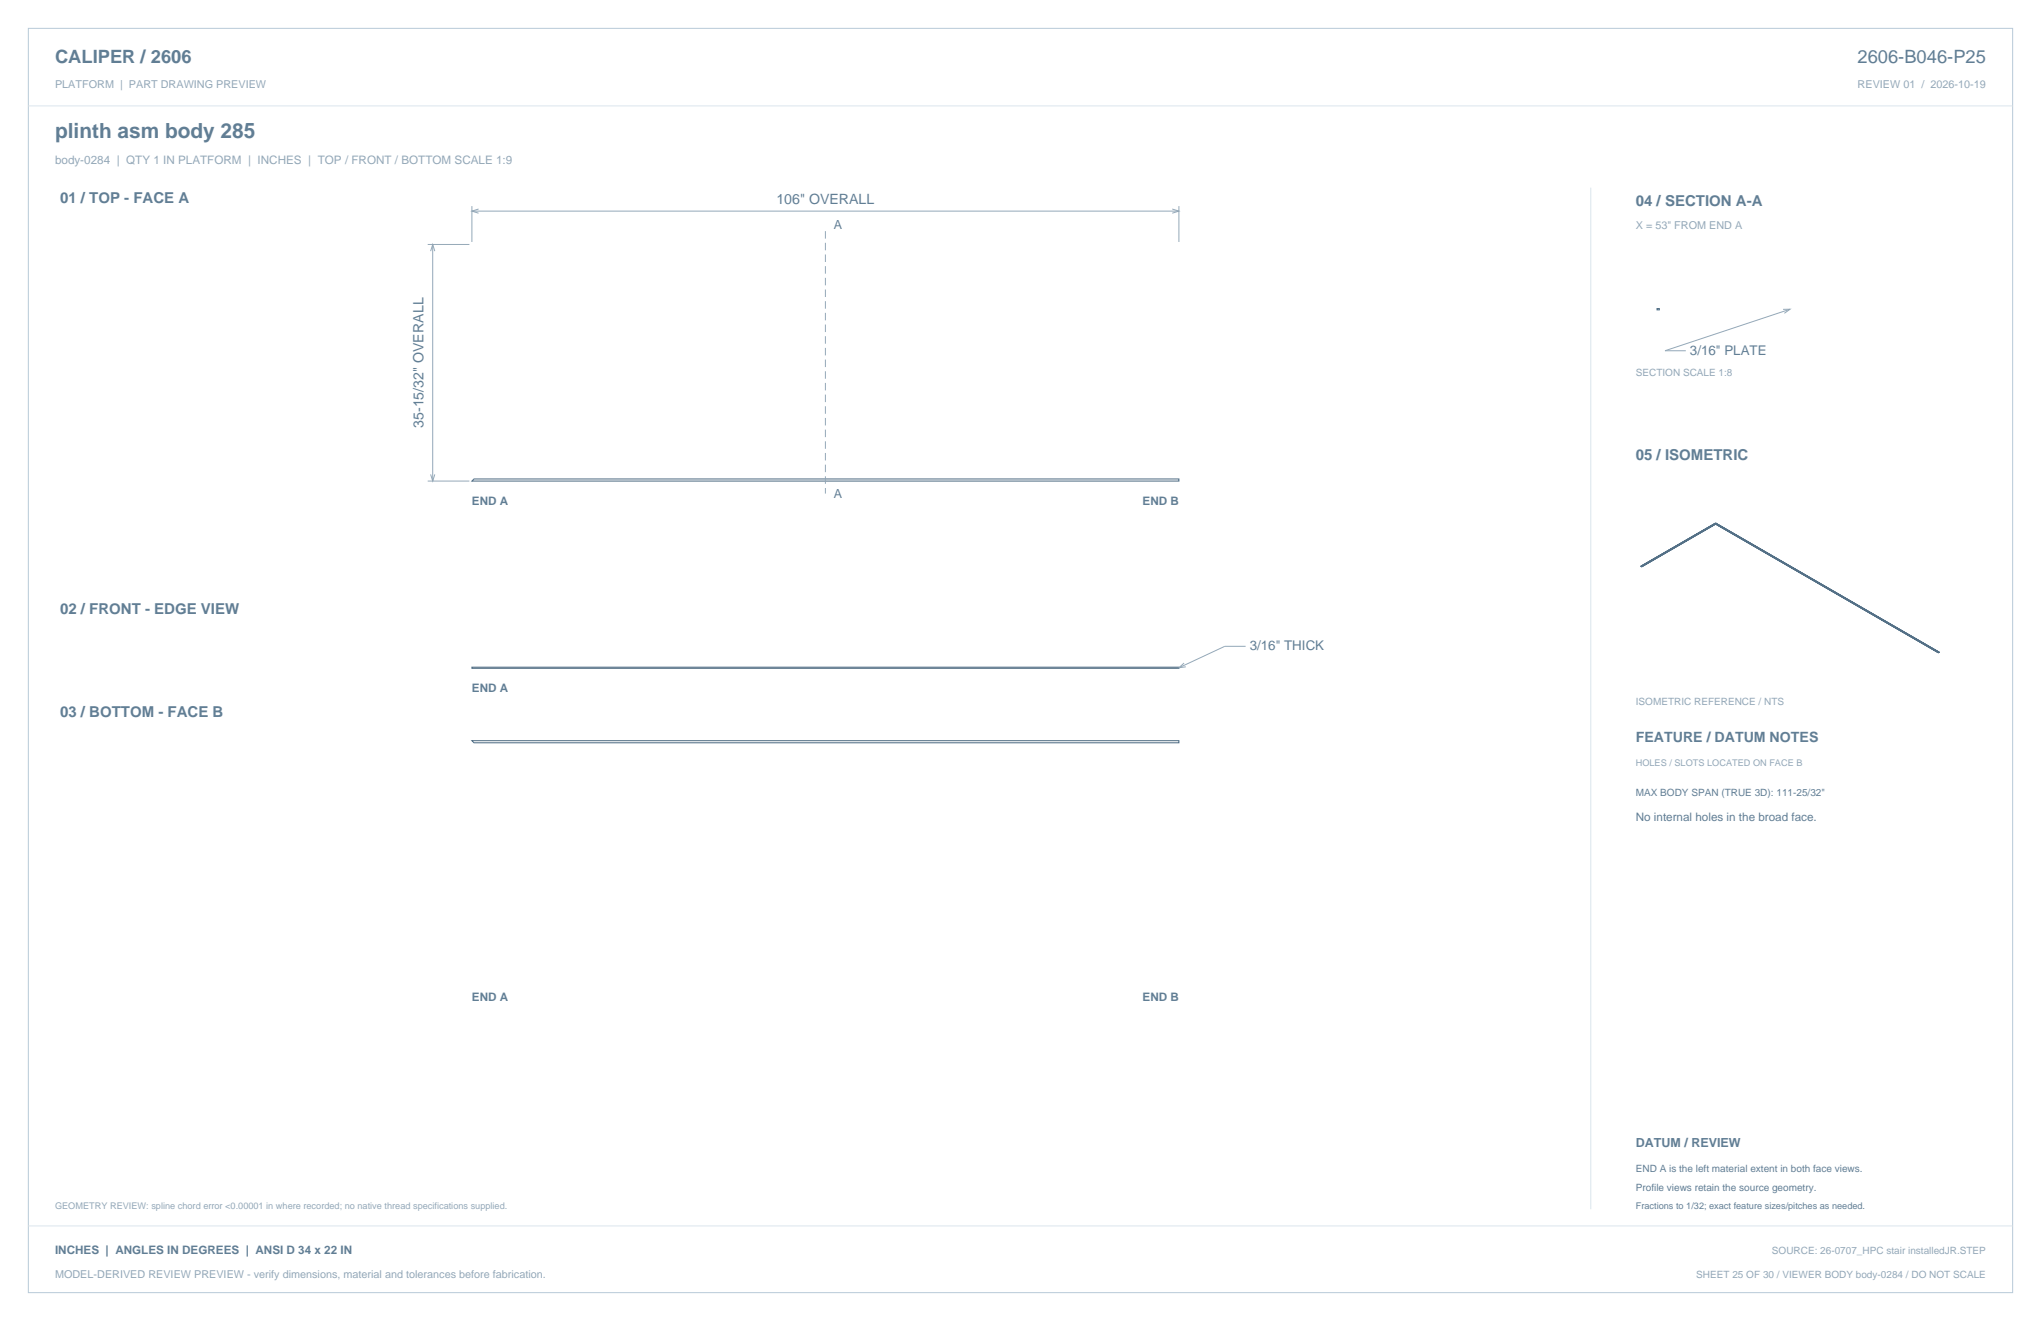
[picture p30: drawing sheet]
<svg xmlns="http://www.w3.org/2000/svg" width="864mm" height="559mm" viewBox="0 0 864 559" stroke-linecap="round" stroke-linejoin="round" font-family="sans-serif">
<defs><g id="words">
<text font-size="8.8" fill="#617e94" x="23.3" y="58.2">plinth asm body 285</text>
<g font-size="7.8" fill="#617e94">
<text x="23.3" y="26.8">CALIPER / 2606</text>
<text x="786" y="26.8">2606-B046-P25</text>
</g>
<g font-size="6.3" fill="#617e94">
<text x="25.4" y="86.1">01 / TOP - FACE A</text>
<text x="692.1" y="87.1">04 / SECTION A-A</text>
<text x="692.1" y="194.4">05 / ISOMETRIC</text>
<text x="25.4" y="259.6">02 / FRONT - EDGE VIEW</text>
<text x="25.4" y="303.4">03 / BOTTOM - FACE B</text>
</g>
<g font-size="6" fill="#617e94">
<text x="328.5" y="86.5">106&quot; OVERALL</text>
<text x="179.2" y="181" transform="rotate(-90 179.2 181)">35-15/32&quot; OVERALL</text>
<text x="692.1" y="314">FEATURE / DATUM NOTES</text>
</g>
<g font-size="5.6" fill="#617e94">
<text x="715.1" y="150.1">3/16&quot; PLATE</text>
<text x="528.8" y="275.2">3/16&quot; THICK</text>
</g>
<g font-size="5.3" fill="#617e94">
<text x="352.8" y="96.7">A</text>
<text x="352.8" y="210.6">A</text>
<text x="692.1" y="485.1">DATUM / REVIEW</text>
</g>
<text font-size="4.9" fill="#93a8b9" x="23.3" y="69.5">body-0284 | QTY 1 IN PLATFORM | INCHES | TOP / FRONT / BOTTOM SCALE 1:9</text>
<g font-size="4.9" fill="#617e94">
<text x="199.7" y="213.7">END A</text>
<text x="483.5" y="213.7">END B</text>
<text x="199.7" y="292.6">END A</text>
<text x="692.1" y="347.5">No internal holes in the broad face.</text>
<text x="199.7" y="423.3">END A</text>
<text x="483.5" y="423.3">END B</text>
<text x="23.3" y="530.6">INCHES | ANGLES IN DEGREES | ANSI D 34 x 22 IN</text>
</g>
<g font-size="4.6" fill="#93a8b9">
<text x="23.3" y="37">PLATFORM | PART DRAWING PREVIEW</text>
<text x="786" y="37">REVIEW 01 / 2026-10-19</text>
<text x="692.1" y="97">X = 53&quot; FROM END A</text>
<text x="23.3" y="540.5">MODEL-DERIVED REVIEW PREVIEW - verify dimensions, material and tolerances before fabrication.</text>
</g>
<g font-size="4.2" fill="#93a8b9">
<text x="692.1" y="159">SECTION SCALE 1:8</text>
<text x="692.1" y="298.1">ISOMETRIC REFERENCE / NTS</text>
<text x="749.7" y="530.6">SOURCE: 26-0707_HPC stair installedJR.STEP</text>
<text x="717.7" y="540.5">SHEET 25 OF 30 / VIEWER BODY body-0284 / DO NOT SCALE</text>
</g>
<g font-size="4.2" fill="#617e94">
<text x="692.1" y="336.9">MAX BODY SPAN (TRUE 3D): 111-25/32&quot;</text>
<text x="692.1" y="495.7">END A is the left material extent in both face views.</text>
<text x="692.1" y="503.8">Profile views retain the source geometry.</text>
</g>
<g font-size="3.9" fill="#93a8b9">
<text x="692.1" y="323.8">HOLES / SLOTS LOCATED ON FACE B</text>
<text x="23.3" y="511.5">GEOMETRY REVIEW: spline chord error &lt;0.00001 in where recorded; no native thread specifications supplied.</text>
</g>
<text font-size="3.9" fill="#617e94" x="692.1" y="511.5">Fractions to 1/32; exact feature sizes/pitches as needed.</text>
</g></defs>
<path d="M12 12h839.6v534.8h-839.6z" fill="none" stroke="#b8cad8" stroke-width=".42"/>
<path d="M12 44.8h839.6M673.1 79.4v432.1" fill="none" stroke="#dbe5ed" stroke-width=".42"/>
<path d="M200.6 202.6h298.2v.9h-299.1zM199.7 313.3h299.1v.9h-298.2z" fill="none" stroke="#536f85" stroke-width=".44"/>
<path d="M199.7 87.2v15.2M199.7 89.3h299.1M202.5 88.4l-2.8 .9 2.8 .9M496 88.4l2.8 .9-2.8 .9M498.8 87.2v15.2M181 103.4h17.6M182.2 106.2l.9-2.8 .9 2.8M183.1 103.4v100.1M181 203.5h17.6M182.2 200.7l.9 2.8 .9-2.8M527 273.4h-8.8l-19.4 9.1M501 280.5l-2.2 2 3-.4" fill="none" stroke="#93a8b9" stroke-width=".42"/>
<path d="M349.2 97.8v111" fill="none" stroke="#93a8b9" stroke-width=".42" stroke-dasharray="3.2 1.8" stroke-linecap="butt"/>
<path d="M199.7 282.2h299.1v.5h-299.1z" fill="none" stroke="#536f85" stroke-width=".42"/>
<path d="M701.1 130.5h1v.6h-1z" fill-rule="evenodd" fill="#f2f6f9" stroke="#536f85" stroke-width=".42"/>
<path d="M754.5 130.9l2.9-.1-2.4 1.7M757.4 130.8l-52.9 17.6h8.8" fill="none" stroke="#93a8b9" stroke-width=".42"/>
<g fill="none" stroke="#536f85" stroke-width=".42">
<path d="M694.3 239.7h.1M694.3 239.7l31.6-18.4 94.7 54.7M694.3 239.6h.1M694.3 239.6v.1M694.3 239.6l.2 .1M694.4 239.6h.1M694.5 239.7v.1M694.5 239.8l31.4-18.2 94.4 54.5M694.5 239.8h.1M694.5 239.7h-.2M725.9 221.4h.1M725.9 221.5l-31.4 18.2"/>
<path d="M725.9 221.4l94.6 54.7M725.9 221.2l94.7 54.7M725.9 221.7l94.4 54.5M725.9 221.2v.5M725.9 221.2l-31.6 18.4M725.9 221.7l-31.4 18.1M820.3 276.1v.1M820.3 276.1h.1M820.4 276h.1M820.5 276h.1M820.5 275.9l-.2 .1M820.5 276v.1"/>
<path d="M820.6 275.9v.1M820.6 275.9l-.3 .3M820.6 276l-.1 .1"/>
</g>
<path d="M12 518.6h839.6" fill="none" stroke="#dbe5ed" stroke-width=".42"/>
<use href="#words"/>
</svg>
